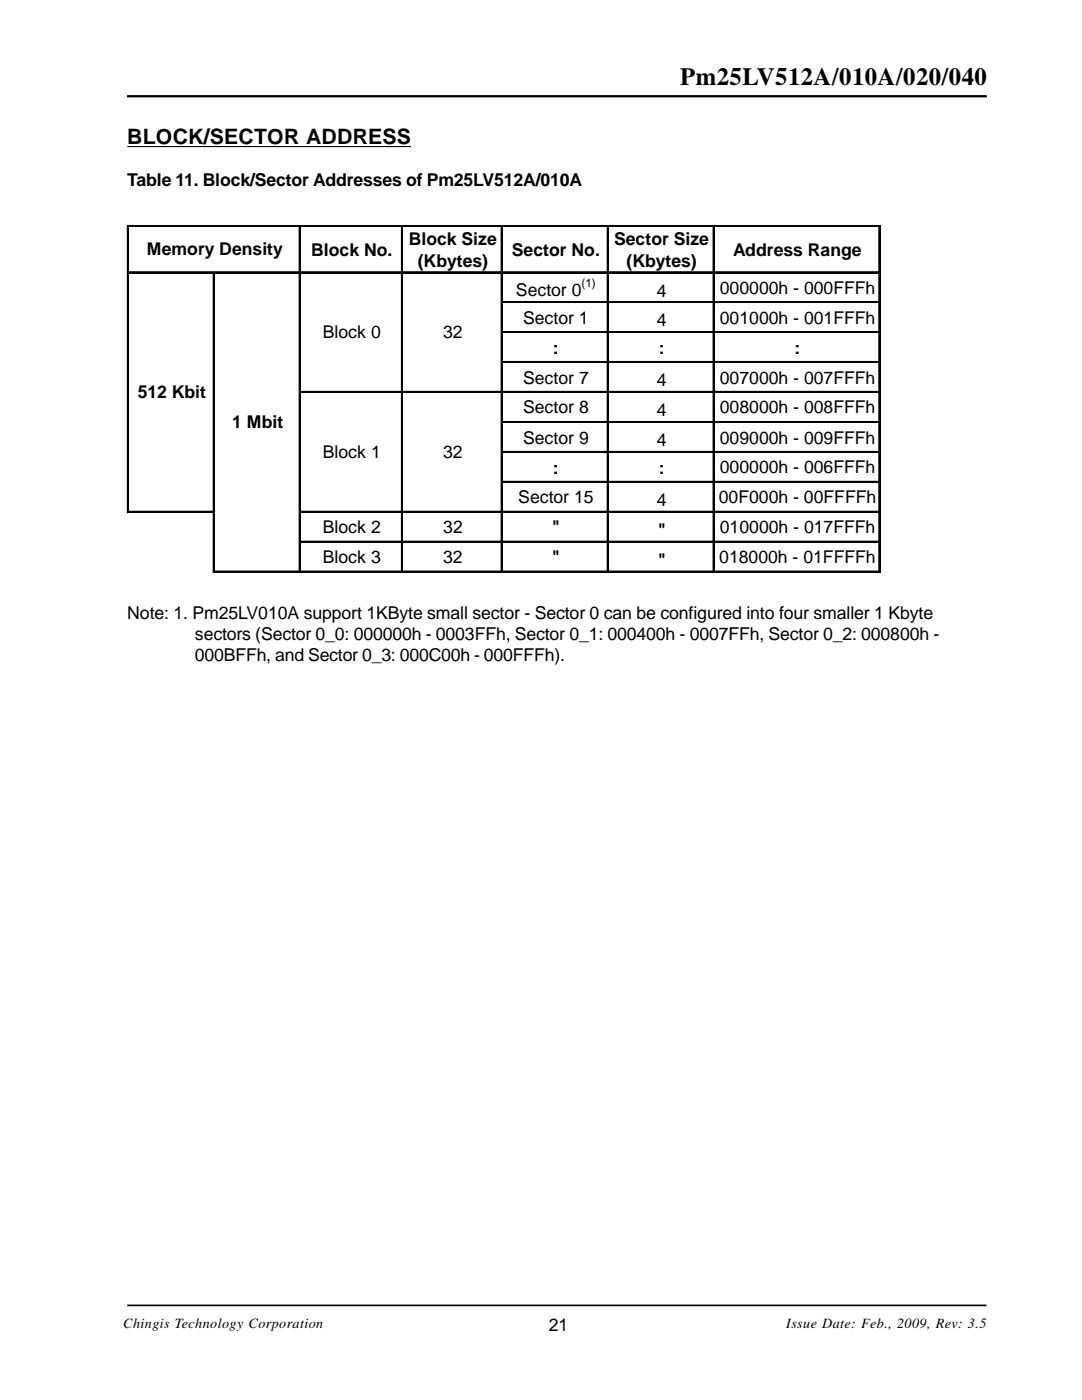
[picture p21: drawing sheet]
<svg xmlns="http://www.w3.org/2000/svg" width="216mm" height="279mm" viewBox="0 0 216 279" stroke-linecap="round" stroke-linejoin="round" font-family="sans-serif">
<defs><g id="words">
<text font-size="4.9" x="135.7" y="17.1">Pm25LV512A/010A/020/040</text>
<text font-size="4.2" x="25.4" y="28.8">BLOCK/SECTOR ADDRESS</text>
<g font-size="3.5">
<text x="25.4" y="37.2">Table 11. Block/Sector Addresses of Pm25LV512A/010A</text>
<text x="29.3" y="50.9">Memory Density</text>
<text x="62.1" y="51.1">Block No.</text>
<text x="81.6" y="48.8">Block Size</text>
<text x="83.4" y="53.3">(Kbytes)</text>
<text x="102.2" y="51.1">Sector No.</text>
<text x="122.6" y="48.8">Sector Size</text>
<text x="125" y="53.3">(Kbytes)</text>
<text x="146.3" y="51.1">Address Range</text>
<text x="103" y="59">Sector 0</text>
<text x="131.1" y="59.2">4</text>
<text x="143.6" y="58.6">000000h - 000FFFh</text>
<text x="104.4" y="64.6">Sector 1</text>
<text x="131.1" y="65.2">4</text>
<text x="143.6" y="64.6">001000h - 001FFFh</text>
<text x="64.4" y="67.4">Block 0</text>
<text x="88.4" y="67.4">32</text>
<text x="110.3" y="70.6">:</text>
<text x="131.4" y="70.6">:</text>
<text x="158.5" y="70.6">:</text>
<text x="104.4" y="76.5">Sector 7</text>
<text x="131.1" y="77.1">4</text>
<text x="143.6" y="76.5">007000h - 007FFFh</text>
<text x="27.5" y="79.4">512 Kbit</text>
<text x="104.4" y="82.5">Sector 8</text>
<text x="131.1" y="83.1">4</text>
<text x="143.6" y="82.5">008000h - 008FFFh</text>
<text x="46.3" y="85.4">1 Mbit</text>
<text x="104.4" y="88.5">Sector 9</text>
<text x="131.1" y="89.1">4</text>
<text x="143.6" y="88.5">009000h - 009FFFh</text>
<text x="64.4" y="91.3">Block 1</text>
<text x="88.4" y="91.3">32</text>
<text x="110.3" y="94.5">:</text>
<text x="131.4" y="94.5">:</text>
<text x="143.6" y="94.5">000000h - 006FFFh</text>
<text x="103.4" y="100.5">Sector 15</text>
<text x="131.1" y="101">4</text>
<text x="143.4" y="100.5">00F000h - 00FFFFh</text>
<text x="64.4" y="106.4">Block 2</text>
<text x="88.4" y="106.4">32</text>
<text x="110.1" y="106.5">&quot;</text>
<text x="131.2" y="107">&quot;</text>
<text x="143.6" y="106.4">010000h - 017FFFh</text>
<text x="64.4" y="112.4">Block 3</text>
<text x="88.4" y="112.4">32</text>
<text x="110.1" y="112.4">&quot;</text>
<text x="131.2" y="112.9">&quot;</text>
<text x="143.5" y="112.4">018000h - 01FFFFh</text>
<text x="25.4" y="123.5">Note: 1. Pm25LV010A support 1KByte small sector - Sector 0 can be configured into four smaller 1 Kbyte</text>
<text x="38.9" y="127.7">sectors (Sector 0_0: 000000h - 0003FFh, Sector 0_1: 000400h - 0007FFh, Sector 0_2: 000800h -</text>
<text x="38.9" y="132">000BFFh, and Sector 0_3: 000C00h - 000FFFh).</text>
<text x="109.5" y="265.6">21</text>
</g>
<g font-size="2.8">
<text x="24.6" y="265">Chingis Technology Corporation</text>
<text x="156.9" y="265">Issue Date: Feb., 2009, Rev: 3.5</text>
</g>
<text font-size="2.3" x="116" y="57.2">(1)</text>
</g></defs>
<g fill="none" stroke="#000" stroke-width=".34">
<path d="M25.4 19.2h171.4M25.6 45v57.4M25.7 45.2h150M25.7 54.4h150M42.7 54.6v59.7M59.9 45.3v69M80.3 45.3v69M100.2 45.3v69M121.3 45.3v69M142.5 45.3v69M175.5 45.3v69M60 78.3h115.7"/>
<path d="M100.3 60.4h75.4M100.3 66.3h75.4M100.3 72.3h75.4M100.3 84.3h75.4M100.3 90.3h75.4M100.3 96.2h75.4M25.7 102.2h17.2M42.9 114.1h132.8M60 102.2h115.7M60 108.2h115.7M25.4 260.5h171.4"/>
</g>
<path d="M25.4 29.3h56.6" fill="none" stroke="#000" stroke-width=".21"/>
<g fill="none" stroke="#000" stroke-width=".2">
<path d="M25.4 45v57.4M25.7 45h150M25.7 54.2h150M42.5 54.6v59.7M59.7 45.3v69M80.1 45.3v69M100 45.3v69M121.2 45.3v69M142.3 45.3v69M175.3 45.3v69M60 78.1h115.7M100.3 60.2h75.4"/>
<path d="M100.3 66.2h75.4M100.3 72.1h75.4M100.3 84.1h75.4M100.3 90.1h75.4M100.3 96.1h75.4M25.7 102h17.2M42.9 114h132.8M60 102h115.7M60 108h115.7"/>
</g>
<use href="#words"/>
</svg>
